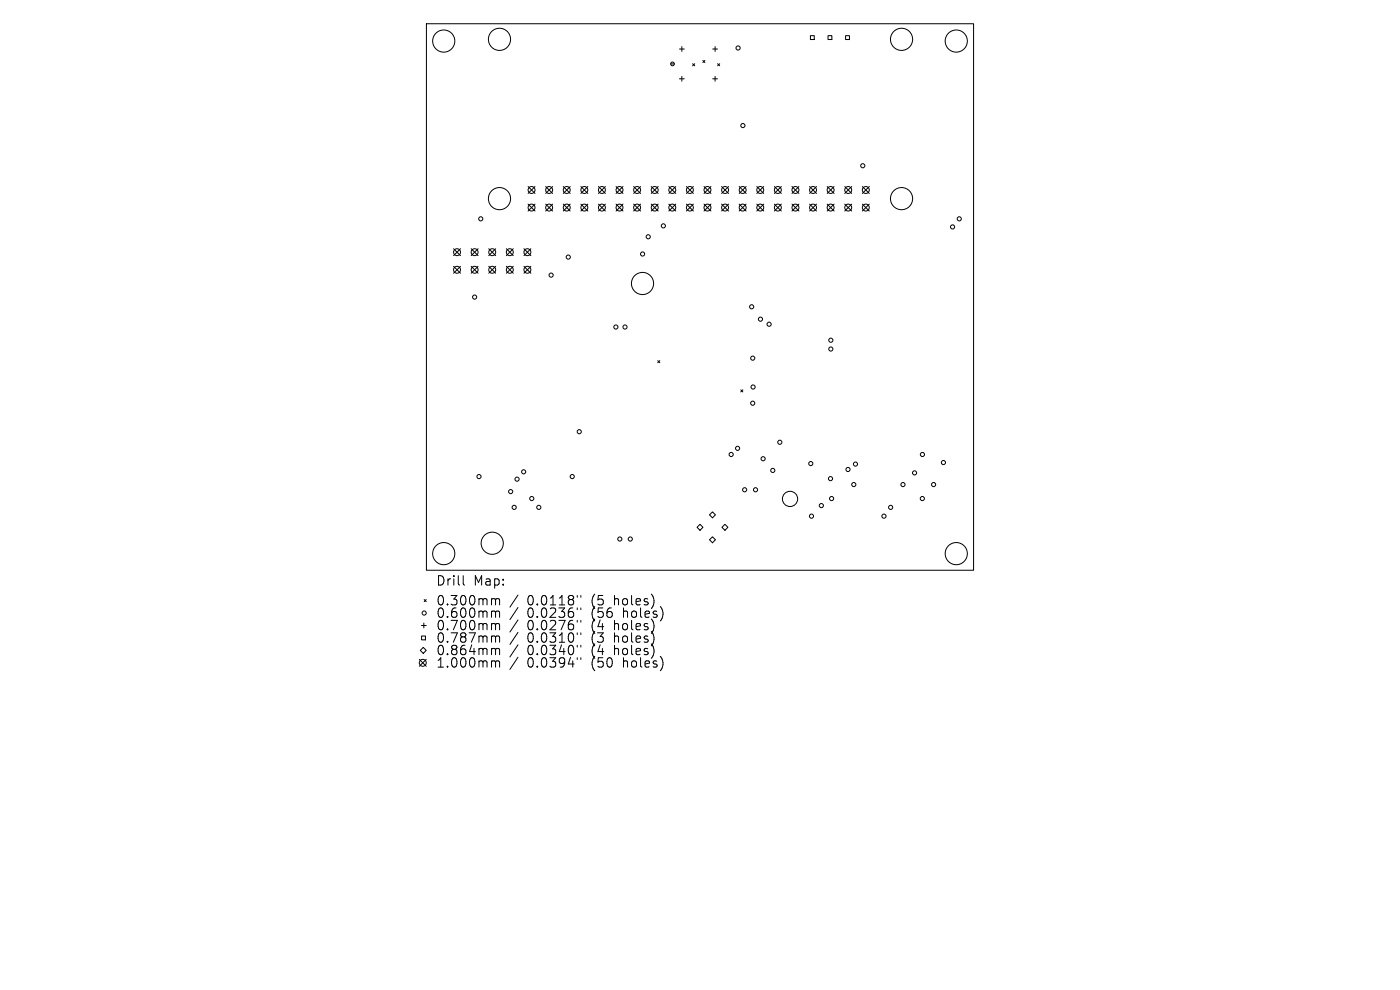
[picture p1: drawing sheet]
<svg xmlns="http://www.w3.org/2000/svg" width="297mm" height="210mm" viewBox="0 0 297 210" stroke-linecap="round" stroke-linejoin="round" font-family="sans-serif">
<defs><g id="words">
<g font-size="2.8">
<text x="92.4" y="124.5">Drill</text>
<text x="100.4" y="124.5">Map:</text>
<text x="92.4" y="128.7">0.300mm</text>
<text x="92.4" y="131.3">0.600mm</text>
<text x="111.9" y="128.7">0.0118&quot;</text>
<text x="111.9" y="131.3">0.0236&quot;</text>
<text x="125.6" y="128.7">(5</text>
<text x="125.6" y="131.3">(56</text>
<text x="130.6" y="128.7">holes)</text>
<text x="132.5" y="131.3">holes)</text>
<text x="92.4" y="134">0.700mm</text>
<text x="92.4" y="136.6">0.787mm</text>
<text x="111.9" y="134">0.0276&quot;</text>
<text x="111.9" y="136.6">0.0310&quot;</text>
<text x="125.6" y="134">(4</text>
<text x="125.6" y="136.6">(3</text>
<text x="130.6" y="134">holes)</text>
<text x="130.6" y="136.6">holes)</text>
<text x="92.4" y="139.3">0.864mm</text>
<text x="92.4" y="141.9">1.000mm</text>
<text x="111.9" y="139.3">0.0340&quot;</text>
<text x="111.9" y="141.9">0.0394&quot;</text>
<text x="125.6" y="139.3">(4</text>
<text x="125.6" y="141.9">(50</text>
<text x="130.6" y="139.3">holes)</text>
<text x="132.5" y="141.9">holes)</text>
</g>
</g></defs>
<g fill="none" stroke="#000" stroke-width=".21">
<path d="M90.5 5h116v116h-116zM142.4 13.6h.6M144.1 10.4h1.1M144.1 16.7h1.1M144.7 9.9v1M144.7 16.2v1M146.9 13.5l.5 .5M147.4 13.5l-.5 .5M149.1 12.8l.4 .5M149.5 12.8l-.4 .5M151.2 10.4h1M151.2 16.7h1"/>
<path d="M151.7 9.9v1M151.7 16.2v1M152.2 13.5l.5 .5M152.7 13.5l-.5 .5M171.9 7.6h.8v.8h-.8zM175.7 7.6h.8v.8h-.8zM179.4 7.6h.8v.8h-.8zM112 39.6l1.5 1.4M113.5 39.6l-1.5 1.4M115.8 39.6l1.4 1.4M117.2 39.6l-1.4 1.4M119.5 39.6l1.5 1.4"/>
<path d="M121 39.6l-1.5 1.4M123.2 39.6l1.5 1.4M124.7 39.6l-1.5 1.4M127 39.6l1.4 1.4M128.4 39.6l-1.4 1.4M130.7 39.6l1.5 1.4M132.2 39.6l-1.5 1.4M134.4 39.6l1.5 1.4M135.9 39.6l-1.5 1.4M138.2 39.6l1.4 1.4M139.6 39.6l-1.4 1.4M141.9 39.6l1.5 1.4"/>
<path d="M143.4 39.6l-1.5 1.4M145.6 39.6l1.5 1.4M147.1 39.6l-1.5 1.4M149.4 39.6l1.4 1.4M150.8 39.6l-1.4 1.4M153.1 39.6l1.5 1.4M154.6 39.6l-1.5 1.4M156.8 39.6l1.5 1.4M158.3 39.6l-1.5 1.4M160.5 39.6l1.5 1.4M162 39.6l-1.5 1.4M164.3 39.6l1.5 1.4"/>
<path d="M165.8 39.6l-1.5 1.4M168 39.6l1.5 1.4M169.5 39.6l-1.5 1.4M171.7 39.6l1.5 1.4M173.2 39.6l-1.5 1.4M175.5 39.6l1.4 1.4M176.9 39.6l-1.4 1.4M179.2 39.6l1.5 1.4M180.7 39.6l-1.5 1.4M182.9 39.6l1.5 1.4M184.4 39.6l-1.5 1.4M96.2 52.8l1.5 1.4"/>
<path d="M96.2 56.5l1.5 1.5M97.7 52.8l-1.5 1.4M97.7 56.5l-1.5 1.5M100 56.5l1.4 1.5M100 52.8l1.4 1.4M101.4 52.8l-1.4 1.4M101.4 56.5l-1.4 1.5M103.7 56.5l1.5 1.5M103.7 52.8l1.5 1.4M105.2 52.8l-1.5 1.4M105.2 56.5l-1.5 1.5M107.4 56.5l1.5 1.5"/>
<path d="M107.4 52.8l1.5 1.4M108.9 52.8l-1.5 1.4M108.9 56.5l-1.5 1.5M111.2 56.5l1.4 1.5M111.2 52.8l1.4 1.4M112 43.3l1.5 1.5M112.6 52.8l-1.4 1.4M112.6 56.5l-1.4 1.5M113.5 43.3l-1.5 1.5M115.8 43.3l1.4 1.5M117.2 43.3l-1.4 1.5M119.5 43.3l1.5 1.5"/>
<path d="M121 43.3l-1.5 1.5M123.2 43.3l1.5 1.5M124.7 43.3l-1.5 1.5M127 43.3l1.4 1.5M128.4 43.3l-1.4 1.5M130.7 43.3l1.5 1.5M132.2 43.3l-1.5 1.5M134.4 43.3l1.5 1.5M135.9 43.3l-1.5 1.5M138.2 43.3l1.4 1.5M139.6 43.3l-1.4 1.5M141.9 43.3l1.5 1.5"/>
<path d="M143.4 43.3l-1.5 1.5M145.6 43.3l1.5 1.5M147.1 43.3l-1.5 1.5M149.4 43.3l1.4 1.5M150.8 43.3l-1.4 1.5M153.1 43.3l1.5 1.5M154.6 43.3l-1.5 1.5M156.8 43.3l1.5 1.5M158.3 43.3l-1.5 1.5M160.5 43.3l1.5 1.5M162 43.3l-1.5 1.5M164.3 43.3l1.5 1.5"/>
<path d="M165.8 43.3l-1.5 1.5M168 43.3l1.5 1.5M169.5 43.3l-1.5 1.5M171.7 43.3l1.5 1.5M173.2 43.3l-1.5 1.5M175.5 43.3l1.4 1.5M176.9 43.3l-1.4 1.5M179.2 43.3l1.5 1.5M180.7 43.3l-1.5 1.5M182.9 43.3l1.5 1.5M184.4 43.3l-1.5 1.5M139.5 76.5l.5 .4"/>
<path d="M140 76.5l-.5 .4M157.2 82.7l.4 .4M157.6 82.7l-.4 .4M147.9 111.9l.6-.7 .6 .7-.6 .6zM150.5 109.2l.6-.6 .7 .6-.7 .6zM150.5 114.5l.6-.6 .7 .6-.7 .6zM153.2 111.9l.6-.7 .6 .7-.6 .6zM89 139.9l1.4 1.4M89.2 138l.6-.7 .6 .7-.6 .6zM89.4 132.7h1M89.4 134.9h.9v.8h-.9zM89.9 132.2v1"/>
<path d="M90 127.2l.4 .4M90.4 127.2l-.4 .4M90.4 139.9l-1.4 1.4M98.3 122.1v1.7l.3 .3M104.6 127h.2l.3 .3M104.6 129.6h.2l.3 .3M104.6 132.3h.2l.3 .3M104.6 134.9h.2l.3 .3M104.6 137.5h.2l.3 .3M105.1 127.3l.3-.3 .5 .1 .1 1.2M105.1 127.3v1M105.1 129.9v1.1"/>
<path d="M105.1 132.6v1M105.1 135.2v1M105.1 137.8v1.1M105.1 129.9l.3-.3 .5 .1 .1 1.3M105.1 132.6l.3-.3 .5 .1 .1 1.2M105.1 135.2l.3-.3 .5 .1 .1 1.2M105.1 137.8l.3-.3 .5 .1 .1 1.3M109.9 126.2l-1.7 2.6M109.9 128.9l-1.7 2.5M109.9 131.5l-1.7 2.6M109.9 134.1l-1.7 2.6M109.9 136.8l-1.7 2.6"/>
<path d="M109.9 139.4l-1.7 2.6M122.5 126.3v.4M122.5 129v.3M122.5 131.6v.4M122.5 134.2v.4M122.5 136.9v.4M122.5 139.5v.4M123.2 126.3v.4M123.2 129v.3M123.2 131.6v.4M123.2 134.2v.4M123.2 136.9v.4"/>
<path d="M123.2 139.5v.4M104.6 140.2h.2l.3 .3M105.1 140.5v1M105.1 140.5l.3-.3 .5 .1 .1 1.2"/>
<circle cx="94.1" cy="8.7" r="2.35"/>
<circle cx="106" cy="8.3" r="2.35"/>
<circle cx="142.7" cy="13.6" r=".4"/>
<circle cx="156.6" cy="10.2" r=".44"/>
<circle cx="191.3" cy="8.3" r="2.35"/>
<circle cx="202.9" cy="8.7" r="2.35"/>
<circle cx="157.6" cy="26.6" r=".44"/>
<circle cx="183" cy="35.2" r=".44"/>
<circle cx="97" cy="53.5" r=".73"/>
<circle cx="97" cy="57.2" r=".73"/>
<circle cx="100.7" cy="53.5" r=".73"/>
<circle cx="100.7" cy="57.2" r=".73"/>
<circle cx="102" cy="46.4" r=".44"/>
<circle cx="104.4" cy="53.5" r=".73"/>
<circle cx="104.4" cy="57.2" r=".73"/>
<circle cx="106" cy="42.1" r="2.35"/>
<circle cx="108.2" cy="53.5" r=".73"/>
<circle cx="108.2" cy="57.2" r=".73"/>
<circle cx="111.9" cy="53.5" r=".73"/>
<circle cx="111.9" cy="57.2" r=".73"/>
<circle cx="112.8" cy="44" r=".73"/>
<circle cx="112.8" cy="40.3" r=".73"/>
<circle cx="116.5" cy="44" r=".73"/>
<circle cx="116.5" cy="40.3" r=".73"/>
<circle cx="116.9" cy="58.4" r=".44"/>
<circle cx="120.2" cy="44" r=".73"/>
<circle cx="120.2" cy="40.3" r=".73"/>
<circle cx="120.6" cy="54.5" r=".44"/>
<circle cx="124" cy="44" r=".73"/>
<circle cx="124" cy="40.3" r=".73"/>
<circle cx="127.7" cy="44" r=".73"/>
<circle cx="127.7" cy="40.3" r=".73"/>
<circle cx="131.4" cy="44" r=".73"/>
<circle cx="131.4" cy="40.3" r=".73"/>
<circle cx="135.2" cy="44" r=".73"/>
<circle cx="135.2" cy="40.3" r=".73"/>
<circle cx="136.3" cy="53.9" r=".44"/>
<circle cx="137.5" cy="50.2" r=".44"/>
<circle cx="138.9" cy="44" r=".73"/>
<circle cx="138.9" cy="40.3" r=".73"/>
<circle cx="140.7" cy="47.9" r=".44"/>
<circle cx="142.6" cy="44" r=".73"/>
<circle cx="142.6" cy="40.3" r=".73"/>
<circle cx="146.4" cy="44" r=".73"/>
<circle cx="146.4" cy="40.3" r=".73"/>
<circle cx="150.1" cy="44" r=".73"/>
<circle cx="150.1" cy="40.3" r=".73"/>
<circle cx="153.8" cy="44" r=".73"/>
<circle cx="153.8" cy="40.3" r=".73"/>
<circle cx="157.6" cy="44" r=".73"/>
<circle cx="157.6" cy="40.3" r=".73"/>
<circle cx="161.3" cy="44" r=".73"/>
<circle cx="161.3" cy="40.3" r=".73"/>
<circle cx="165" cy="44" r=".73"/>
<circle cx="165" cy="40.3" r=".73"/>
<circle cx="168.7" cy="44" r=".73"/>
<circle cx="168.7" cy="40.3" r=".73"/>
<circle cx="172.5" cy="44" r=".73"/>
<circle cx="172.5" cy="40.3" r=".73"/>
<circle cx="176.2" cy="44" r=".73"/>
<circle cx="176.2" cy="40.3" r=".73"/>
<circle cx="179.9" cy="44" r=".73"/>
<circle cx="179.9" cy="40.3" r=".73"/>
<circle cx="183.7" cy="44" r=".73"/>
<circle cx="183.7" cy="40.3" r=".73"/>
<circle cx="191.3" cy="42.1" r="2.35"/>
<circle cx="202.1" cy="48.1" r=".44"/>
<circle cx="203.5" cy="46.4" r=".44"/>
<circle cx="100.7" cy="63" r=".44"/>
<circle cx="130.7" cy="69.4" r=".44"/>
<circle cx="132.6" cy="69.4" r=".44"/>
<circle cx="136.3" cy="60.1" r="2.35"/>
<circle cx="159.5" cy="65.1" r=".44"/>
<circle cx="159.7" cy="76" r=".44"/>
<circle cx="161.3" cy="67.7" r=".44"/>
<circle cx="163.2" cy="68.8" r=".44"/>
<circle cx="176.3" cy="74" r=".44"/>
<circle cx="176.3" cy="72.2" r=".44"/>
<circle cx="122.9" cy="91.6" r=".44"/>
<circle cx="155.1" cy="96.4" r=".44"/>
<circle cx="156.5" cy="95.1" r=".44"/>
<circle cx="159.7" cy="85.5" r=".44"/>
<circle cx="159.8" cy="82.1" r=".44"/>
<circle cx="161.9" cy="97.3" r=".44"/>
<circle cx="163.9" cy="99.8" r=".44"/>
<circle cx="165.4" cy="93.8" r=".44"/>
<circle cx="172" cy="98.3" r=".44"/>
<circle cx="179.9" cy="99.6" r=".44"/>
<circle cx="181.5" cy="98.4" r=".44"/>
<circle cx="195.7" cy="96.4" r=".44"/>
<circle cx="200.1" cy="98.1" r=".44"/>
<circle cx="94.1" cy="117.4" r="2.35"/>
<circle cx="101.6" cy="101.1" r=".44"/>
<circle cx="104.4" cy="115.2" r="2.35"/>
<circle cx="108.3" cy="104.3" r=".44"/>
<circle cx="109.1" cy="107.6" r=".44"/>
<circle cx="109.7" cy="101.6" r=".44"/>
<circle cx="111.1" cy="100.1" r=".44"/>
<circle cx="112.8" cy="105.8" r=".44"/>
<circle cx="114.3" cy="107.6" r=".44"/>
<circle cx="121.4" cy="101.1" r=".44"/>
<circle cx="131.5" cy="114.3" r=".44"/>
<circle cx="133.7" cy="114.3" r=".44"/>
<circle cx="158" cy="103.9" r=".44"/>
<circle cx="160.3" cy="103.9" r=".44"/>
<circle cx="167.6" cy="105.8" r="1.62"/>
<circle cx="172.2" cy="109.5" r=".44"/>
<circle cx="174.2" cy="107.3" r=".44"/>
<circle cx="176.2" cy="101.5" r=".44"/>
<circle cx="176.4" cy="105.8" r=".44"/>
<circle cx="181.1" cy="102.8" r=".44"/>
<circle cx="187.5" cy="109.5" r=".44"/>
<circle cx="188.9" cy="107.6" r=".44"/>
<circle cx="191.6" cy="102.8" r=".44"/>
<circle cx="194" cy="100.3" r=".44"/>
<circle cx="195.7" cy="105.8" r=".44"/>
<circle cx="198.1" cy="102.8" r=".44"/>
<circle cx="202.9" cy="117.4" r="2.35"/>
<circle cx="90" cy="130" r=".44"/>
<circle cx="89.7" cy="140.6" r=".73"/>
</g>
<use href="#words"/>
</svg>
